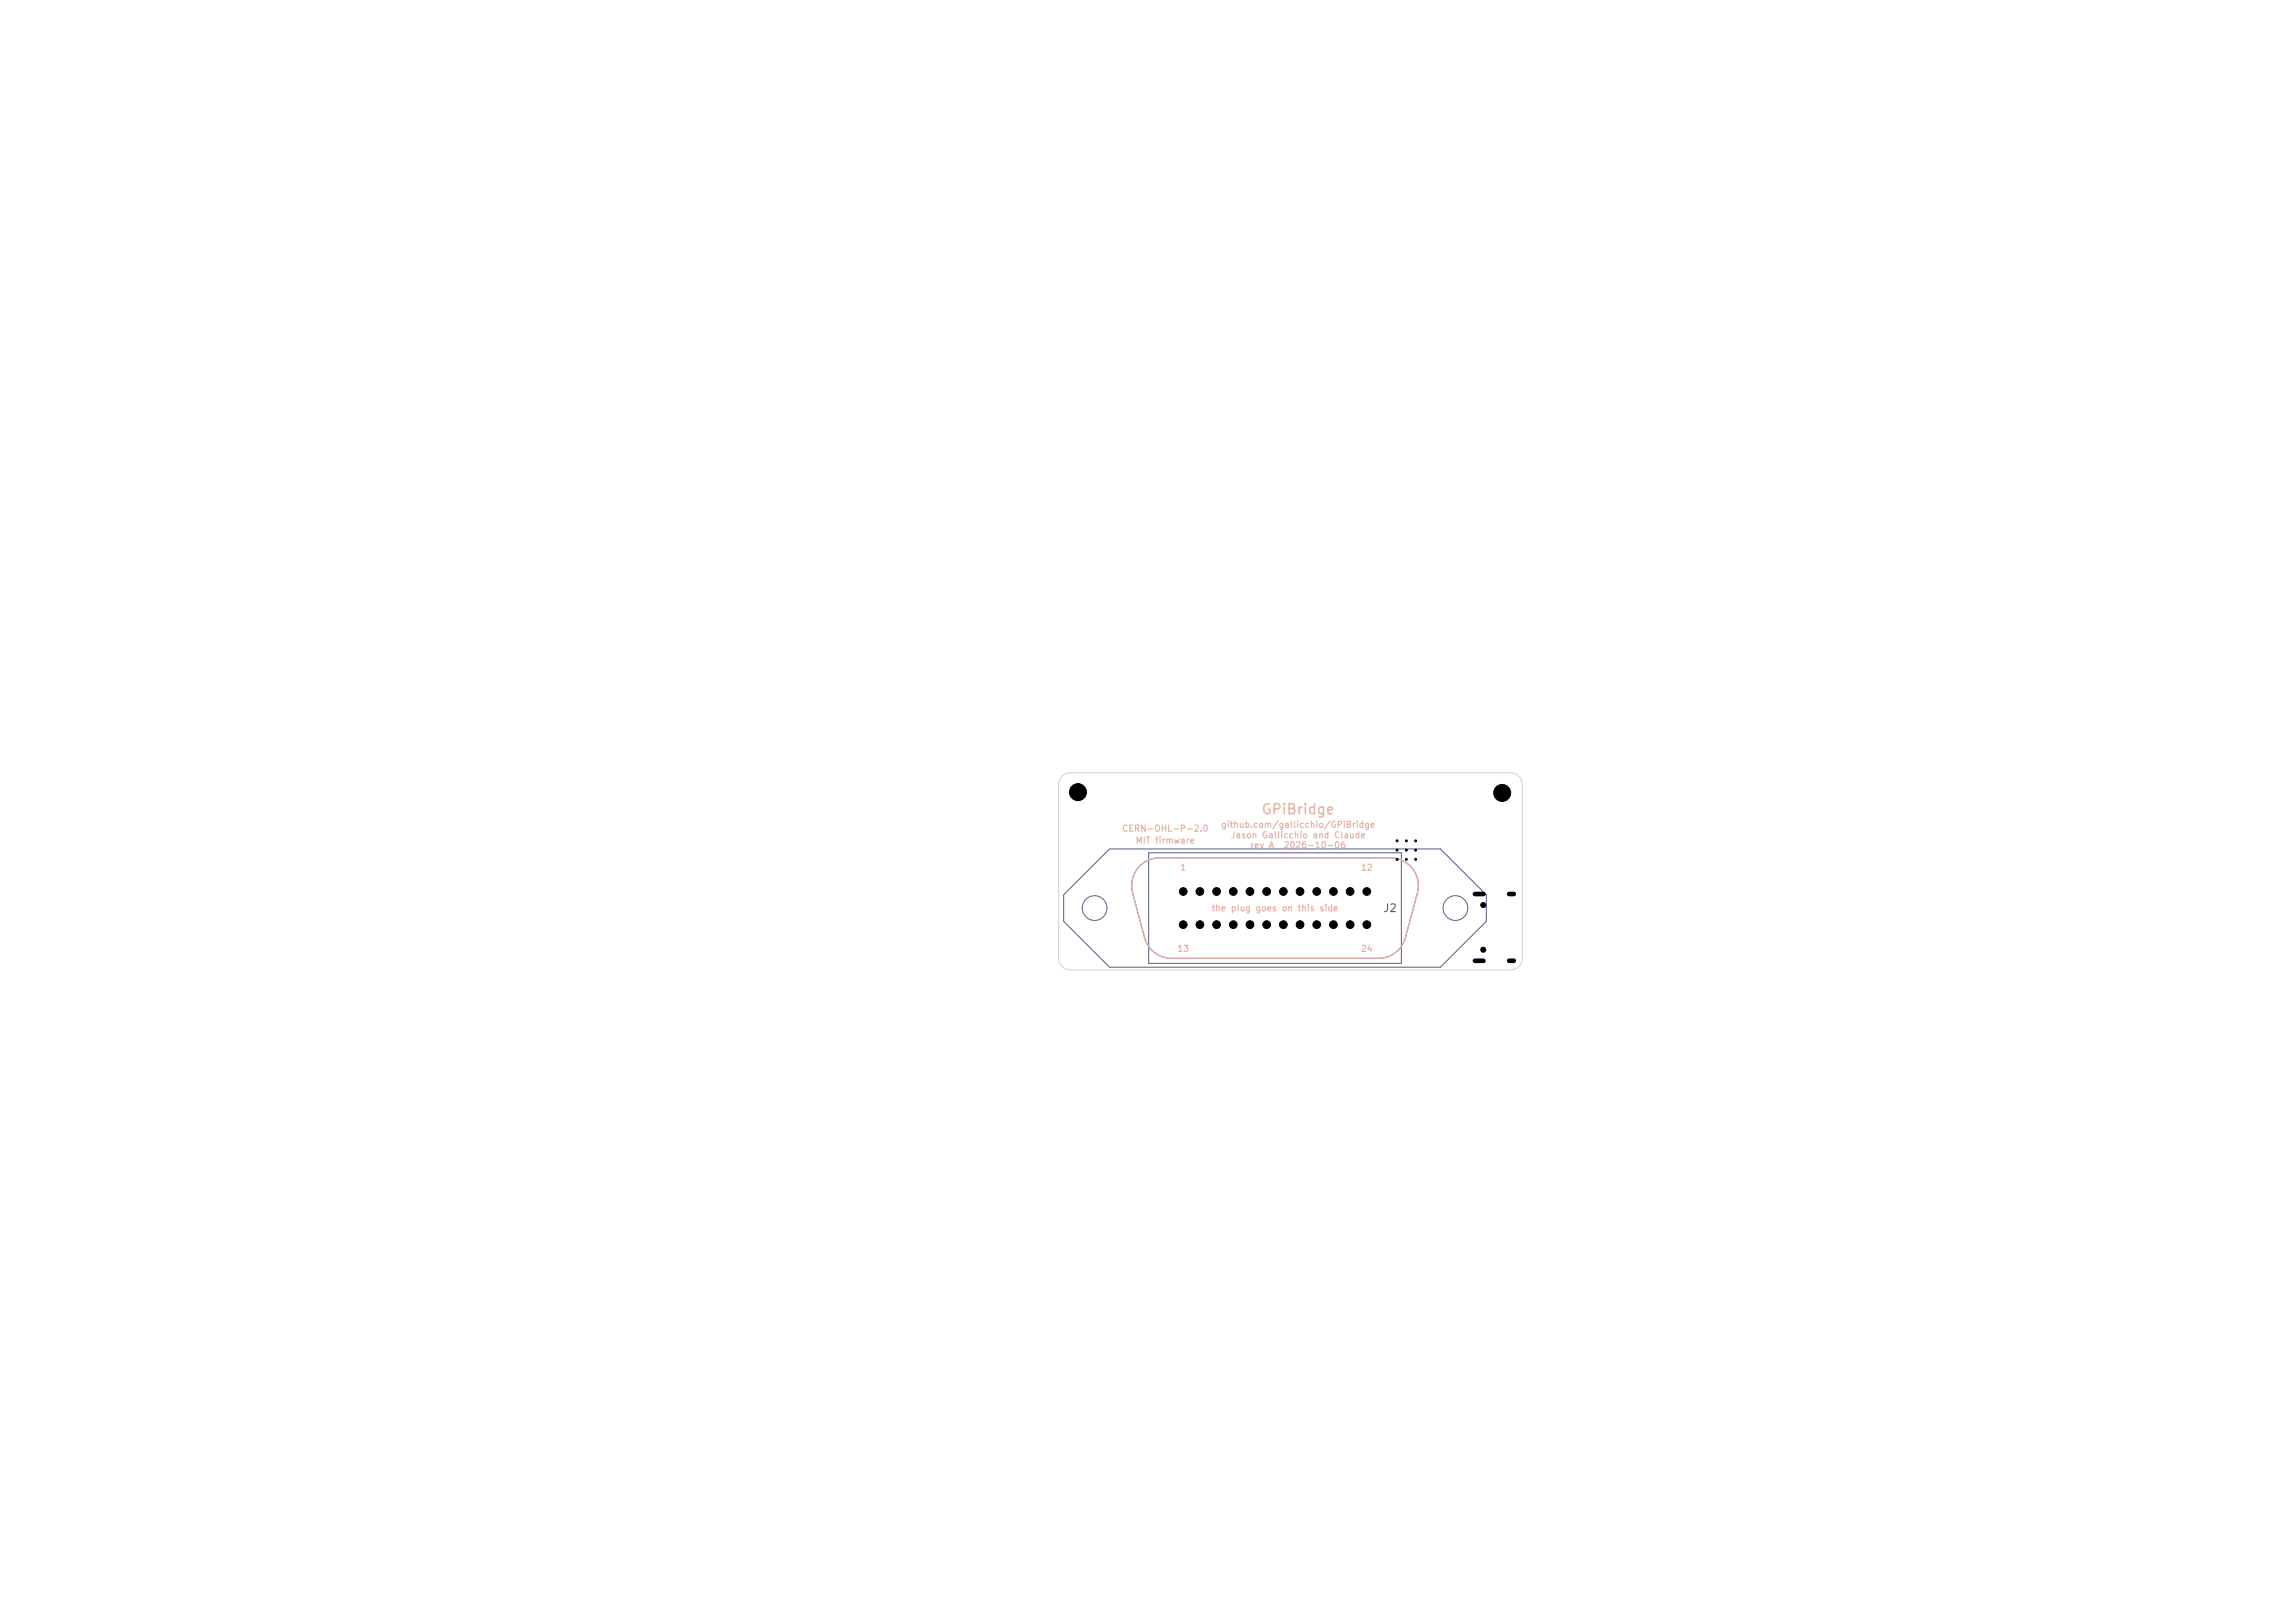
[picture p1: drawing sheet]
<svg xmlns="http://www.w3.org/2000/svg" width="297mm" height="210mm" viewBox="0 0 297 210" stroke-linecap="round" stroke-linejoin="round" font-family="sans-serif">
<defs><g id="words">
<text font-size="1.3" fill="#e8b2a7" x="163.2" y="105.7">GPiBridge</text>
<text font-size="1" fill="#585d84" x="178.9" y="118.3">J2</text>
<g font-size=".8" fill="#e8b2a7">
<text x="145.1" y="107.8">CERN-OHL-P-2.0</text>
<text x="158" y="107.3">github.com/gallicchio/GPiBridge</text>
<text x="146.9" y="109.4">MIT firmware</text>
<text x="152.7" y="112.9">1</text>
<text x="159.2" y="108.7">Jason Gallicchio and Claude</text>
<text x="161.7" y="110">rev A</text>
<text x="166" y="110">2026-10-06</text>
<text x="176" y="112.9">12</text>
<text x="156.7" y="118.1">the plug goes on this side</text>
<text x="152.3" y="123.4">13</text>
<text x="176" y="123.4">24</text>
</g>
</g></defs>
<g fill="none" stroke="#585d84" stroke-width=".13">
<path d="M137.7 115.8l5.9-5.9h42.8l6 5.9v3.4l-6 6h-42.8l-5.9-6zM147.5 112l1.2-.7 1-.3h30.6a3.6 3.6 0 0 1 3.1 4.5l-1.6 6a3.6 3.6 0 0 1-3 2.5h-27.6a3.6 3.6 0 0 1-3-2.5l-1.6-6a3.7 3.7 0 0 1 .9-3.5zM148.7 110.4h32.7v14.3h-32.7z"/>
<circle cx="141.7" cy="117.5" r="1.6"/>
<circle cx="188.4" cy="117.5" r="1.6"/>
</g>
<path d="M147.5 112l1.2-.7 1-.3h30.6a3.6 3.6 0 0 1 3.1 4.5l-1.6 6a3.6 3.6 0 0 1-3 2.5h-27.6a3.6 3.6 0 0 1-3-2.5l-1.6-6a3.7 3.7 0 0 1 .9-3.5z" fill="none" stroke="#e8b2a7" stroke-width=".15"/>
<path d="M137.4 100.4l.5-.3 .6-.1h57a1.5 1.5 0 0 1 1.5 1.5v22.5a1.5 1.5 0 0 1-1.5 1.5h-57a1.5 1.5 0 0 1-1.5-1.5v-22.5l.1-.5z" fill="none" stroke="#d0d2cd" stroke-width=".13"/>
<g fill="#000" stroke="#000" stroke-width=".13">
<circle cx="139.5" cy="102.5" r="1.1"/>
<circle cx="153.1" cy="119.6" r=".5"/>
<circle cx="153.1" cy="115.4" r=".5"/>
<circle cx="155.3" cy="119.6" r=".5"/>
<circle cx="155.3" cy="115.4" r=".5"/>
<circle cx="157.4" cy="119.6" r=".5"/>
<circle cx="157.4" cy="115.4" r=".5"/>
<circle cx="159.6" cy="119.6" r=".5"/>
<circle cx="159.6" cy="115.4" r=".5"/>
<circle cx="161.8" cy="119.6" r=".5"/>
<circle cx="161.8" cy="115.4" r=".5"/>
<circle cx="163.9" cy="119.6" r=".5"/>
<circle cx="163.9" cy="115.4" r=".5"/>
<circle cx="166.1" cy="119.6" r=".5"/>
<circle cx="166.1" cy="115.4" r=".5"/>
<circle cx="168.2" cy="119.6" r=".5"/>
<circle cx="168.2" cy="115.4" r=".5"/>
<circle cx="170.4" cy="119.6" r=".5"/>
<circle cx="170.4" cy="115.4" r=".5"/>
<circle cx="172.6" cy="119.6" r=".5"/>
<circle cx="172.6" cy="115.4" r=".5"/>
<circle cx="174.7" cy="119.6" r=".5"/>
<circle cx="174.7" cy="115.4" r=".5"/>
<circle cx="176.9" cy="119.6" r=".5"/>
<circle cx="176.9" cy="115.4" r=".5"/>
<circle cx="180.8" cy="110" r=".12"/>
<circle cx="180.8" cy="111.2" r=".12"/>
<circle cx="180.8" cy="108.8" r=".12"/>
<circle cx="182" cy="110" r=".12"/>
<circle cx="182" cy="111.2" r=".12"/>
<circle cx="182" cy="108.8" r=".13"/>
<circle cx="183.2" cy="110" r=".13"/>
<circle cx="183.2" cy="111.2" r=".13"/>
<circle cx="183.2" cy="108.8" r=".13"/>
<circle cx="192" cy="117.1" r=".33"/>
<circle cx="194.4" cy="102.6" r="1.1"/>
<circle cx="192" cy="122.9" r=".32"/>
</g>
<path d="M190.9 115.7h1.1M195.3 115.7h.6M190.9 124.3h1.1M195.3 124.3h.6" fill="none" stroke="#000" stroke-width=".6"/>
<use href="#words"/>
</svg>
